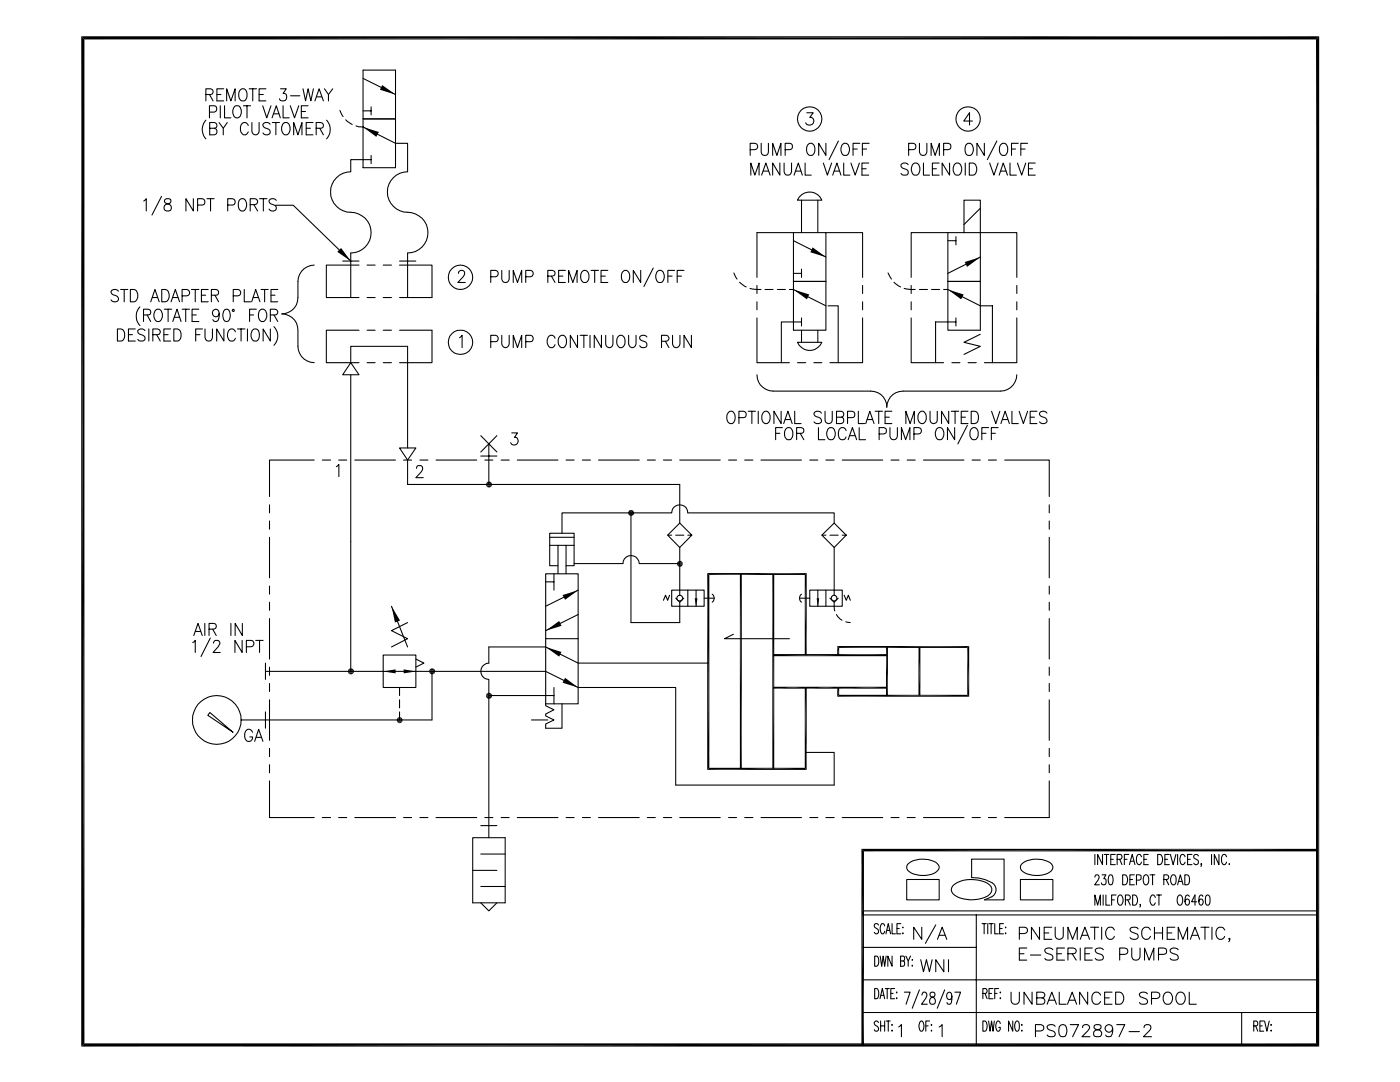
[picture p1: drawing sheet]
<svg xmlns="http://www.w3.org/2000/svg" width="279mm" height="216mm" viewBox="0 0 279 216" stroke-linecap="round" stroke-linejoin="round" font-family="sans-serif">
<g fill="none" stroke="#000" stroke-width=".21">
<path d="M41.1 18.9h.9a.57 .57 0 0 0 .5-.6 .57 .57 0 0 0-.5-.6h-.9v2.4M41.8 18.9l.7 1.2M43.3 18.9h.8M44.6 17.7h-1.3v2.4h1.3M47.9 18.1l.4-.4a1.09 1.09 0 0 1 1 1.5 .83 .83 0 0 1-.8 1 .83 .83 0 0 1-.9-1v-.6zM49.7 17.7h1.5M50.4 17.7v2.4M51.7 18.9h.9M53.1 17.7h-1.4v2.4h1.4M56 17.7h1.1l-.6 .9a.75 .75 0 0 1 .7 .9 .75 .75 0 0 1-.9 .6l-.3-.1-.2-.3M58 19.1h1.8M60.5 17.7l.5 2.4 .5-2.4 .5 2.4 .5-2.4"/>
<path d="M63.2 19.3h1M64.7 17.7l.9 1.2v1.2M66.4 17.7l-.8 1.2M72.5 14h6.4v9.7h-6.4v9.8h6.4v-9.8h-6.4zM72.5 15.6l6.4 3.3M32.2 39.2l-1.9 3.7M33 39.8a.48 .48 0 0 0 .2 .8 .88 .88 0 0 1 .9 .4 .88 .88 0 0 1-.1 1 .83 .83 0 0 1-1.3-.4 .73 .73 0 0 1 .7-.9l.4-.1a.53 .53 0 0 0 .2-.8l-.3-.2zM38.6 39.6v2.5l-1.5-2.5v2.5M41.1 24a2.74 2.74 0 0 0 0 3.7M41.3 39.6h1.4M41.8 22.4h.9a.65 .65 0 0 0 .6-.7 .65 .65 0 0 0-.6-.6h-.9v2.4M41.8 25.6h1a.57 .57 0 0 0 .5-.6 .57 .57 0 0 0-.5-.6h-1v2.5l1.3-.1a.68 .68 0 0 0 .2-.7 .68 .68 0 0 0-.5-.5"/>
<path d="M42 39.6v2.5M43.7 24.4l.9 1.2v1.3M44 21.1v2.4M44.8 21.1v2.4h1.3M45.2 20.1v-2.4l.9 2.4 .8-2.4v2.4M45.4 24.4l-.8 1.2M46.9 21.2a1.09 1.09 0 0 1 1.2 .4 1.09 1.09 0 0 1-.1 1.3 .73 .73 0 0 1-.7 .6 .73 .73 0 0 1-.7-.6 1.52 1.52 0 0 1 .3-1.7zM47.7 40l.5-.4a1.15 1.15 0 0 1 1 .7 1.15 1.15 0 0 1-.1 1.2 .78 .78 0 0 1-.9 .6 .78 .78 0 0 1-.6-.9zM48.6 21.1h1.4M49.3 21.1v2.4M49.6 25a.8 .8 0 0 0-1-.5 .8 .8 0 0 0-.6 .9 1.13 1.13 0 0 0 1 1.5l.6-.6M50.3 24.4v1.8a.72 .72 0 0 0 .7 .7 .72 .72 0 0 0 .7-.7v-1.8"/>
<path d="M51.8 39.6h1.5M52.4 21.1l.8 2.4 .9-2.4M52.6 39.6v2.5M53.9 24.8a.78 .78 0 0 0-.8-.4 .78 .78 0 0 0-.6 .6l.4 .5 .6 .2a.61 .61 0 0 1 .4 .6 .61 .61 0 0 1-.5 .6h-.4l-.5-.4M54.3 23.5l.8-2.4 .8 2.4M54.3 24.4h1.5M54.6 22.7h1M55.1 24.4v2.5M55.1 40a.78 .78 0 0 0-.8-.4 .78 .78 0 0 0-.6 .6l.2 .4 .8 .3a.61 .61 0 0 1 .4 .6 .61 .61 0 0 1-.5 .6h-.4l-.5-.4M56.5 21.1v2.4h1.2M56.6 24.6l.2-.2a1.15 1.15 0 0 1 1.1 .7 1.15 1.15 0 0 1-.1 1.2 .73 .73 0 0 1-.8 .6 .73 .73 0 0 1-.7-.6 1.52 1.52 0 0 1 .3-1.7zM57.9 21.1l.9 2.4 .8-2.4"/>
<path d="M58.6 26.9v-2.5l.9 2.5 .8-2.5v2.5M60.1 22.2h.9M61.1 25.6h.9M61.5 21.1h-1.4v2.4h1.4M62.5 24.4h-1.4v2.5h1.4M62.8 20.1l.9-2.4 .8 2.4M63.1 25.6h.9a.57 .57 0 0 0 .6-.6 .57 .57 0 0 0-.6-.6h-.9v2.5M63.8 25.6l.7 1.3M65.2 24a2.74 2.74 0 0 1 0 3.7M67.8 22l.7 1.3M69 23.9l1.3 .9M71.1 25.1l1.4 .2 6.4 3.3h2.4v5.7a4 4 0 0 0-4 4 4 4 0 0 0 4 4.1 4.1 4.1 0 0 1 4.1 4 4.1 4.1 0 0 1-4.1 4.1v8.9"/>
<path d="M72.5 22.1h1.6M74.1 31.9h-4.1v2.4a4 4 0 0 0-4 4 4 4 0 0 0 4 4.1 4.1 4.1 0 0 1 4.1 4 4.1 4.1 0 0 1-4.1 4.1v8.9M74.1 21.3v1.6M74.1 31v1.7M149.7 29.9h.9a.64 .64 0 0 0 .6-.7 .64 .64 0 0 0-.6-.6h-.9v2.4M149.8 34.9v-2.4l.8 2.4 .9-2.4v2.4M151.9 28.6v1.7a.72 .72 0 0 0 .7 .7 .72 .72 0 0 0 .8-.7v-1.7M152 34.9l.8-2.4 .9 2.4M152.3 34.1h1.1M154.2 31v-2.4l.8 2.4 .9-2.4v2.4M155.6 32.5v2.4l-1.4-2.4v2.4M156.5 32.5v1.8a.74 .74 0 0 0 .7 .7 .74 .74 0 0 0 .8-.7v-1.8"/>
<path d="M156.7 29.9l1.3-.2 .1-.3v-.6l-.5-.2h-.9v2.4M158.5 34.9l.8-2.4 .8 2.4M158.8 34.1h1M160 39.9v6.5M160 38.8a2.63 2.63 0 0 1 4 1.1h-4.8zM160.7 32.5v2.4h1.2M161 22.5h1.3l-.7 .9a.79 .79 0 0 1 .8 1 .79 .79 0 0 1-1 .6l-.4-.2-.2-.3M161.4 28.7l.2-.1a1.08 1.08 0 0 1 1 1.5 .84 .84 0 0 1-.8 .9 .84 .84 0 0 1-.8-.9 1.39 1.39 0 0 1 .4-1.4zM163.2 39.9v6.5M164.3 32.5l.8 2.4 .9-2.4M164.8 28.6v2.4l-1.4-2.4v2.4M166.2 34.9l.8-2.4 .8 2.4"/>
<path d="M166.5 34.1h1M167.3 28.1l-1.8 3.8M168.3 28.7l.2-.1a1.15 1.15 0 0 1 1 .6 1.15 1.15 0 0 1-.1 1.3 .81 .81 0 0 1-1 .5 .81 .81 0 0 1-.6-.9 1.72 1.72 0 0 1 .5-1.4zM168.4 32.5v2.4h1.2M169.8 32.5l.9 2.4 .8-2.4M170.2 29.7h.9M171.6 28.6h-1.4v2.4M172 33.7h.9M172.1 29.7h.9M173.4 32.5h-1.4v2.4h1.4M173.5 28.6h-1.4v2.4M181.3 32.9a.78 .78 0 0 0-.9-.4 .78 .78 0 0 0-.6 .6l.2 .4 .9 .3a.59 .59 0 0 1 .4 .6 .59 .59 0 0 1-.6 .5h-.7l-.2-.3"/>
<path d="M181.3 29.9l1.3-.2a.65 .65 0 0 0 .2-.6 .65 .65 0 0 0-.5-.5h-1v2.4M182.1 32.9l.4-.4a1.15 1.15 0 0 1 1.1 .7 1.15 1.15 0 0 1-.1 1.2 .81 .81 0 0 1-1 .5 .81 .81 0 0 1-.6-.9v-.5zM183.5 28.6v1.7a.74 .74 0 0 0 .7 .7 .74 .74 0 0 0 .8-.7v-1.7M184.3 32.5v2.4h1.2M185.8 31v-2.4l.8 2.4 .9-2.4v2.4M186.1 33.7h.8M187.4 32.5h-1.3v2.4h1.3M188.3 29.9l1.2-.2a.65 .65 0 0 0 .3-.6 .65 .65 0 0 0-.5-.5h-1v2.4M189.5 32.5v2.4l-1.5-2.4v2.4M190.4 32.9l.5-.4a1.15 1.15 0 0 1 1 .7 1.15 1.15 0 0 1-.1 1.2 .81 .81 0 0 1-1 .5 .81 .81 0 0 1-.6-.9v-.5zM192.6 32.5v2.4M193 28.7l.2-.1a1.15 1.15 0 0 1 1 .6 1.15 1.15 0 0 1-.1 1.3 .79 .79 0 0 1-.9 .5 .79 .79 0 0 1-.6-.9 1.55 1.55 0 0 1 .4-1.4z"/>
<path d="M193.4 32.5h.8a1.35 1.35 0 0 1 .8 1.2 1.35 1.35 0 0 1-.8 1.2h-.8zM194.1 24.2h-1.8l1.2-1.7v2.5M196.4 28.6v2.4l-1.4-2.4v2.4M197.5 32.5l.9 2.4 .8-2.4M198.9 28.1l-1.9 3.8M199.4 34.9l.8-2.4 .9 2.4M199.7 34.1h1.1M199.9 28.7l.2-.1a1.08 1.08 0 0 1 1 1.5 .84 .84 0 0 1-.8 .9 .84 .84 0 0 1-.8-.9 1.39 1.39 0 0 1 .4-1.4zM201.6 32.5v2.4h1.2M201.9 29.7h.8M203.1 32.5l.8 2.4 .8-2.4M203.2 28.6h-1.3v2.4"/>
<path d="M203.7 29.7h.9M205.1 28.6h-1.4v2.4M205.3 33.7h.8M206.6 32.5h-1.3v2.4h1.3M23.6 58.1a.82 .82 0 0 0-.8-.4 .82 .82 0 0 0-.6 .7l.2 .3 1 .5a.6 .6 0 0 1 .2 .6 .6 .6 0 0 1-.5 .4l-.7-.1-.2-.3M24.1 57.8h1.4M24.8 57.8v2.4M26 57.8h.8a1.38 1.38 0 0 1 0 2.4h-.8zM28.7 40.1l.5-.5v2.5M30.4 59.4h1M32.3 57.8h.7a1.35 1.35 0 0 1 .8 1.2 1.35 1.35 0 0 1-.8 1.2h-.7zM34.5 59.4h1"/>
<path d="M36.3 59h1a.64 .64 0 0 0 .5-.6 .64 .64 0 0 0-.5-.6h-1v2.4M38.2 57.8h1.5M39 57.8v2.4M39.4 40.9l1.3-.1a.68 .68 0 0 0 .2-.7 .68 .68 0 0 0-.5-.5h-1v2.5M40.2 58.9h.8M41.6 57.8h-1.4v2.4h1.4M42.2 58.9l1.3-.1 .1-.4-.1-.5-1.3-.1v2.4M42.9 58.9l.7 1.3M45.4 40.9h1a.64 .64 0 0 0 .5-.6 .64 .64 0 0 0-.5-.7h-1v2.5M46.5 59h1a.65 .65 0 0 0 .6-.6 .65 .65 0 0 0-.6-.6h-1v2.4M48.7 57.8v2.4h1.3M49.9 40.8h1a.65 .65 0 0 0 .5-.7l-.2-.3-.3-.2h-1v2.5"/>
<path d="M50.5 59.4h1.1M50.7 40.8l.7 1.3M52.1 57.8h1.4M52.8 57.8v2.4M54.1 58.9h.8M55 41h3.5l11.5 11.1M55.4 57.8h-1.3v2.4h1.3M62.7 52.9a3.3 3.3 0 0 0-3.2 3.3v3.2a3.2 3.2 0 0 1-3.3 3.2 3.2 3.2 0 0 1 3.3 3.3v3.2a3.3 3.3 0 0 0 3.2 3.3M68.4 52.1h3.2M71.6 52.9h-6.5v6.5h6.5M73.3 59.4h1.6M73.3 52.9h1.6"/>
<path d="M76.5 59.4h1.6M76.5 52.9h1.6M79.7 52.9h6.5v6.5h-6.5M79.7 52.1h3.3M91.5 54.5a.51 .51 0 0 1 .4-.5h.5a.74 .74 0 0 1 0 1.2l-1 1.2h1.5M97.9 55.2h1a.65 .65 0 0 0 .5-.6 .65 .65 0 0 0-.5-.6h-1v2.4M100.1 54v1.7a.74 .74 0 0 0 .8 .7 .74 .74 0 0 0 .7-.7v-1.7M102.4 56.4v-2.4l.9 2.4 .8-2.4v2.4M104.9 55.2h1a.65 .65 0 0 0 .5-.6 .65 .65 0 0 0-.5-.6h-1v2.4M109.3 55.1l1.3-.1a.57 .57 0 0 0 .2-.6 .57 .57 0 0 0-.5-.4h-1v2.4M110 55.1l.8 1.3M111.5 55.1h.8"/>
<path d="M112.8 54h-1.3v2.4h1.3M113.5 56.4v-2.4l.8 2.4 .9-2.4v2.4M116.3 54.1a.83 .83 0 0 1 1.2 .8 1.02 1.02 0 0 1-.1 1.1 1.02 1.02 0 0 1-1.1 .3 1.59 1.59 0 0 1 0-2.2zM118 54h1.4M118.7 54v2.4M120 55.1h.8M121.3 54h-1.3v2.4h1.3M124.4 54.1a.83 .83 0 0 1 1.3 .8 1.02 1.02 0 0 1-.2 1.1 1.02 1.02 0 0 1-1.1 .3 1.59 1.59 0 0 1 0-2.2zM127.9 54v2.4l-1.5-2.4v2.4M130.4 53.5l-1.9 3.7M131.3 54.1l.2-.1a1.15 1.15 0 0 1 1.1 .6 1.15 1.15 0 0 1-.2 1.2 .81 .81 0 0 1-.9 .6 .81 .81 0 0 1-.6-1 1.72 1.72 0 0 1 .4-1.3zM133.3 55.1h.8"/>
<path d="M134.6 54h-1.3v2.4M135.1 55.1h.9M136.5 54h-1.4v2.4M146.5 54.5l.6 1.2M147.6 56.3l1.3 1M149.7 57.6l2.2 .2M151.1 57v1.6M152.7 57.8h1.6M155.1 57.8h1.6M157.5 57.8h.8l6.5 3.2M158.3 46.4h6.5v9.8M158.3 46.4v9.8h6.5"/>
<path d="M158.3 56.2h6.5v9.7h-6.5zM158.3 48l6.5 3.3M158.3 54.5h1.7M158.3 46.4h-7.2v9M160 53.7v1.7M164.8 46.4h7.3v9M172.1 57v1.6M177.2 54.5l.7 1.2M178.4 56.3l1.3 1M180.4 57.6l2.2 .2M181.8 57v1.6M183.5 57.8h1.6"/>
<path d="M185.9 57.8h1.6M188.3 57.8h.9l6.4 3.2h2.5v11.4M189.2 56.2h6.4v9.7h-6.4zM189.2 46.4h-7.4v9M189.2 46.4h6.4M189.2 46.4v9.8M189.2 48h1.6M190.8 47.2v1.7M192.4 46.4v-6.5h3.2v6.5M195.6 46.4v9.8h-6.4M195.6 46.4h7.3v9M195.6 41.6l-3.2 3.2"/>
<path d="M195.6 51.3l-6.4 3.2M202.9 57v1.6M23.4 65.6h.8a1.47 1.47 0 0 1 .3 2.4l-1.1 .1zM25.6 66.8h.8M27 65.6h-1.4v2.5h1.4M27.9 61.2a2.74 2.74 0 0 0 0 3.8M28.6 62.8h1.3l.2-.4-.2-.6-1.3-.1v2.5M28.9 66a.78 .78 0 0 0-.8-.4 .78 .78 0 0 0-.6 .6l.2 .4 .9 .3a.59 .59 0 0 1 .3 .6 .59 .59 0 0 1-.5 .6l-.7-.1-.2-.3M29.4 62.8l.7 1.4M29.7 65.6v2.5M30.1 60.2l.8-2.4 .9 2.4M30.5 66.8h.9a.59 .59 0 0 0 .6-.7l-.2-.3-.4-.2h-.9v2.5"/>
<path d="M30.9 62l.4-.3a1.15 1.15 0 0 1 1.1 .6 1.15 1.15 0 0 1-.1 1.3 .73 .73 0 0 1-.7 .6 .73 .73 0 0 1-.8-.6 1.66 1.66 0 0 1 .1-1.6zM31.3 66.8l.7 1.3M32.7 66.8h.8M32.8 61.7h1.5M33.5 61.7v2.5M34.1 65.6h-1.4v2.5h1.4M34.1 60.2l.9-2.4 .8 2.4M34.5 64.2l.8-2.5 .8 2.5M34.7 65.6a1.3 1.3 0 0 1 1.4 .8 1.3 1.3 0 0 1-.4 1.6l-1 .1zM34.8 63.3h1M36.3 61.7h1.5M37.1 61.7v2.5"/>
<path d="M38.3 62.8h.9M39.1 66.8h.8M39.7 61.7h-1.4v2.5h1.4M40.4 65.6h-1.3v2.5M40.9 65.6v1.8a.74 .74 0 0 0 .8 .7 .74 .74 0 0 0 .7-.7v-1.8M43.8 62.5a.72 .72 0 0 1-1.2 .6 .72 .72 0 0 1 .1-1.3 .62 .62 0 0 1 .9 .2 2.41 2.41 0 0 1-.1 2l-.6 .2-.3-.2-.1-.2M44.7 65.6v2.5l-1.5-2.5v2.5M44.8 61.8l.5-.1a1.39 1.39 0 0 1 .5 2l-.2 .3-.5 .2a1.39 1.39 0 0 1-.5-2zM46.4 61.8h.3v.3h-.3zM47 66.2a.73 .73 0 0 0-.8-.6 .73 .73 0 0 0-.7 .6 1.09 1.09 0 0 0 0 1.3 1.09 1.09 0 0 0 1.2 .5l.3-.5M47.4 65.6h1.5M48.1 65.6v2.5"/>
<path d="M49.4 65.6v2.5M49.8 62.8h.8M50.2 60.2l.8-2.4 .9 2.4M50.3 66l.4-.4a.86 .86 0 0 1 1.1 1 1.04 1.04 0 0 1-1.1 1.5l-.2-.1a1.63 1.63 0 0 1-.2-2zM51.2 61.7h-1.4v2.5M52 61.8l.2-.1a1.15 1.15 0 0 1 1 .6 1.15 1.15 0 0 1-.1 1.3 .78 .78 0 0 1-.9 .6 .78 .78 0 0 1-.6-1 1.58 1.58 0 0 1 .4-1.4zM54 62.8h.9a.59 .59 0 0 0 .5-.6l-.2-.4-.3-.1h-.9v2.5M54 65.6v2.5l-1.5-2.5v2.5M54.7 65.2a2.63 2.63 0 0 1 0 3.7M54.7 62.8l.7 1.4M70 72.4l1.6 2.4h-3.2zM70 72.4v-3.3h11.3v20.3"/>
<path d="M70 74.8v59.2M71.6 65.9h-6.5v6.5h6.5M73.3 72.4h1.6M73.3 65.9h1.6M76.5 72.4h1.6M76.5 65.9h1.6M79.7 65.9h6.5v6.5h-6.5M91.7 67.4l.5-.5v2.5M97.9 68.2h1a.65 .65 0 0 0 .5-.7 .65 .65 0 0 0-.5-.6h-1v2.5M100.1 66.9v1.7a.74 .74 0 0 0 .8 .8 .74 .74 0 0 0 .7-.8v-1.7M102.4 69.4v-2.5l.9 2.5 .8-2.5v2.5M104.9 68.2h1a.65 .65 0 0 0 .5-.7 .65 .65 0 0 0-.5-.6h-1v2.5"/>
<path d="M110.8 67.5a.73 .73 0 0 0-.8-.6 .73 .73 0 0 0-.7 .6 1.48 1.48 0 0 0 .5 1.9 .76 .76 0 0 0 1-.6M111.8 67l.2-.1a1.09 1.09 0 0 1 1.1 1.5l-.1 .4a.8 .8 0 0 1-1 .6 .8 .8 0 0 1-.6-1 1.42 1.42 0 0 1 .4-1.4zM115.3 66.9v2.5l-1.5-2.5v2.5M115.8 66.9h1.4M116.5 66.9v2.5M117.8 66.9v2.5M120 66.9v2.5l-1.4-2.5v2.5M120.9 66.9v1.7a.72 .72 0 0 0 .7 .8 .72 .72 0 0 0 .7-.8v-1.7M123.3 67.2l.4-.3a1.25 1.25 0 0 1 1 .8 1.25 1.25 0 0 1-.2 1.3l-.4 .4a1.21 1.21 0 0 1-.9-1.9zM125.5 66.9v1.7a.74 .74 0 0 0 .7 .8 .74 .74 0 0 0 .7-.8v-1.7M129.1 67.2a.78 .78 0 0 0-.8-.3 .78 .78 0 0 0-.6 .6l.2 .3 .8 .4a.62 .62 0 0 1 .4 .6 .62 .62 0 0 1-.5 .6h-.4l-.5-.4M132 68.1h1a.6 .6 0 0 0 .5-.6 .6 .6 0 0 0-.5-.6h-1v2.5"/>
<path d="M132.8 68.1l.7 1.3M134.2 66.9v1.7a.74 .74 0 0 0 .8 .8 .74 .74 0 0 0 .7-.8v-1.7M138 66.9v2.5l-1.5-2.5v2.5M151.1 74.8a3.2 3.2 0 0 0 3.2 3.2h19.5a3.1 3.1 0 0 1 3.2 3.3 3.2 3.2 0 0 1 3.2-3.3h19.5a3.3 3.3 0 0 0 3.2-3.2M151.1 63.4v9h6.4M151.1 60.2v1.6M159.2 68.3h4.8a2.63 2.63 0 0 1-2.4 1.6 2.63 2.63 0 0 1-2.4-1.6zM159.2 72.4h1.6M160 64.2h-4.1v8.2M160 63.4v1.6M160 65.9v2.4M162.4 72.4h1.6"/>
<path d="M163.2 65.9v2.4M165.2 61h2.1v11.4M172.1 63.4v9h-6.5M172.1 60.2v1.6M181.8 63.4v9h6.5M181.8 60.2v1.6M190 72.4h1.6M190.8 64.2h-4.1v8.2M190.8 63.4v1.6M193.2 72.4h1.6M195.6 66.7l-3.2 1.6 3.2 .8-3.2 1.6M202.9 63.4v9h-6.5"/>
<path d="M202.9 60.2v1.6M62.7 91.8h-8.9v7.3M64.3 91.8h1.7M67.1 93.1l.5-.4v2.4M67.6 91.8h1.6M70.8 91.8h8.1M79.7 89.4h3.3l-1.7 2.4zM80.5 91.8h1.6M81.3 91.8v4.9h54.4v7.7M83.1 93.5l.2-.5a.77 .77 0 0 1 1 .1 .9 .9 0 0 1-.2 1.1l-1.1 1.1h1.5M83.8 91.8h1.6M87 91.8h8.1"/>
<path d="M95.9 86.9l3.3 3.3M95.9 91h3.3M96.8 91.8h1.6M97.6 88.6v8.1M99.2 86.9l-3.3 3.3M100 91.8h1.6M102.1 86.4h1.2l-.6 .9a.77 .77 0 0 1 .6 1.2 .77 .77 0 0 1-1.4-.2M103.2 91.8h8.2M113 91.8h1.6M116.2 91.8h1.6M119.4 91.8h8.2M129.2 91.8h1.6"/>
<path d="M132.4 91.8h1.6M135.7 91.8h8M145.4 91.8h1.6M145.5 82.2l.2-.1a1.21 1.21 0 0 1 .9 1.8 .8 .8 0 0 1-.9 .6 .8 .8 0 0 1-.6-.9 1.42 1.42 0 0 1 .4-1.4zM147.5 83.3l1.2-.1a.68 .68 0 0 0 .2-.6 .68 .68 0 0 0-.5-.5h-.9v2.4M148.6 91.8h1.7M149.3 82.1h1.5M150.1 82.1v2.4M151.3 82.1v2.4M151.9 91.8h8.1M152.5 82.2l.2-.1a1.21 1.21 0 0 1 .9 1.8 .8 .8 0 0 1-.9 .6 .8 .8 0 0 1-.7-.9 1.42 1.42 0 0 1 .5-1.4zM154.8 86.5h.8"/>
<path d="M155.9 82.1v2.4l-1.4-2.4v2.4M156.1 85.3h-1.3v2.4M156.4 84.5l.8-2.4 .9 2.4M156.7 83.7h1.1M157 85.5l.2-.2a1.09 1.09 0 0 1 1 1.5 .83 .83 0 0 1-.8 1 .83 .83 0 0 1-.8-1 1.42 1.42 0 0 1 .4-1.3zM158.6 82.1v2.4h1.3M159 86.5h.9a.57 .57 0 0 0 .5-.6 .57 .57 0 0 0-.5-.6h-.9v2.4M159.7 86.5l.7 1.2M161.6 91.8h1.6M163.3 85.3v2.4h1.3M163.9 82.4a.79 .79 0 0 0-.8-.4 .79 .79 0 0 0-.6 .7l.2 .3 .8 .3a.66 .66 0 0 1 .2 1.1 .94 .94 0 0 1-1.2-.2M164.7 82.1v1.7a.72 .72 0 0 0 .7 .7 .72 .72 0 0 0 .7-.7v-1.7"/>
<path d="M164.8 91.8h1.7M165.2 85.7l.4-.4a1.15 1.15 0 0 1 1.1 .7 1.15 1.15 0 0 1-.1 1.2 .8 .8 0 0 1-1 .5 .8 .8 0 0 1-.6-.9v-.5zM166.9 83.2h1a.6 .6 0 0 0 .5-.5 .6 .6 0 0 0-.5-.6h-1v2.4h1a.65 .65 0 0 0 .5-.6 .65 .65 0 0 0-.5-.7M168.1 91.8h8.1M168.8 85.9a.78 .78 0 0 0-.9-.6 .78 .78 0 0 0-.6 1 1.04 1.04 0 0 0 1 1.4l.5-.5M169.1 83.3l1.3-.1a.68 .68 0 0 0 .2-.6 .68 .68 0 0 0-.5-.5h-1v2.4M169.3 87.7l.8-2.4 .9 2.4M169.6 86.9h1M171.3 82.1v2.4h1.3M171.5 85.3v2.4h1.2M172.8 84.5l.8-2.4 .8 2.4M173.1 83.7h1"/>
<path d="M174.6 82.1h1.5M175.4 82.1v2.4M175.5 86.6l1.2-.1a.65 .65 0 0 0 .2-.7 .65 .65 0 0 0-.5-.5h-.9v2.4M176.6 83.2h.9M177.6 85.3v1.8a.74 .74 0 0 0 .8 .6 .74 .74 0 0 0 .7-.6v-1.8M177.8 91.8h1.6M178 82.1h-1.4v2.4h1.4M179.9 87.7v-2.4l.8 2.4 .9-2.4v2.4M180.8 84.5v-2.4l.8 2.4 .9-2.4v2.4M181 91.8h1.6M182.4 86.6h1a.65 .65 0 0 0 .5-.6 .65 .65 0 0 0-.5-.7h-1v2.4M183.6 82.2l.2-.1a1.21 1.21 0 0 1 1 1.8 .8 .8 0 0 1-1 .6 .8 .8 0 0 1-.6-.9 1.42 1.42 0 0 1 .4-1.4z"/>
<path d="M184.3 91.8h8.1M185.6 82.1v1.7a.72 .72 0 0 0 .7 .7 .72 .72 0 0 0 .8-.7v-1.7M186.9 85.7l.4-.4a1.15 1.15 0 0 1 1.1 .7 1.15 1.15 0 0 1-.2 1.2 .8 .8 0 0 1-.9 .5 .8 .8 0 0 1-.6-.9v-.5zM189.3 82.1v2.4l-1.4-2.4v2.4M189.8 82.1h1.5M190.5 85.3v2.4l-1.4-2.4v2.4M190.6 82.1v2.4M191.8 83.2h.9M193.1 84.9l-1.9 3.7M193.2 82.1h-1.4v2.4h1.4M193.8 85.7a.79 .79 0 0 1 .9-.3 .79 .79 0 0 1 .5 .9 1.08 1.08 0 0 1-1 1.4h-.2a1.63 1.63 0 0 1-.2-2zM193.8 82.1h.7a1.38 1.38 0 0 1 0 2.4h-.7z"/>
<path d="M194 91.8h1.6M195.9 86.5h.9M197.3 91.8h1.6M197.3 85.3h-1.4v2.4M197.8 86.5h.8M197.9 82.1l.8 2.4 .8-2.4M199.2 85.3h-1.4v2.4M199.8 84.5l.8-2.4 .8 2.4M200.1 83.7h1M200.5 91.8h8.9v7.3M202 82.1v2.4h1.2M203.4 82.1l.8 2.4 .9-2.4"/>
<path d="M205.6 83.2h.8M206.9 82.1h-1.3v2.4h1.3M208.9 82.4a.8 .8 0 0 0-.8-.4 .8 .8 0 0 0-.6 .7l.2 .3 .8 .3a.66 .66 0 0 1 .2 1.1 .97 .97 0 0 1-1.2-.2M53.8 100.7v1.6M53.8 104v1.6M53.8 107.2v8.1M53.8 116.9v1.7M108.9 114.5h6.5v12.9h-6.5zM108.9 116.1h1.7M109.7 108.8h4.9M109.7 107.2h4.9M110.6 114.5v3.3"/>
<path d="M111.4 112.9h-1.7v-6.5h4.9v6.5h-1.6M111.4 108.8v5.7M113 108.8v5.7M114.6 112.5h9.7a1.63 1.63 0 0 1 1.6-1.6 1.63 1.63 0 0 1 1.7 1.6h8.1M115.4 117.8l-6.5 3.2M125.9 102.3h-13.7v4.1M133.2 106.8h.8M133.6 118.8l-.4 1-.4-1-.4 1M134 117.8h6.5v3.2h-6.5zM134.9 106.8h1.6M135.7 109.2v9.6M136.5 119.4l-.8 .8"/>
<path d="M137.3 106.8h.8l-2.4-2.4-2.5 2.4 2.5 2.4 2.4-2.4M137.3 117.8v3.2M138.9 117.8v3.2M140.5 119.4h2.1M142.1 118.6a1.02 1.02 0 0 1 0 1.6M159.6 119.4h2M160 118.6a1.02 1.02 0 0 0 0 1.6M161.6 117.8h6.5v3.2h-6.5zM163.2 117.8v3.2M164 106.8h.8M164.8 117.8v3.2M165.6 119.4l.9 .8"/>
<path d="M165.6 106.8h1.7M166.5 104.4v-2.1h-29.2a1.61 1.61 0 0 0-1.6-1.6 1.61 1.61 0 0 0-1.7 1.6h-8.1v21.9h9.8v-4l-.8-.8M166.5 109.2v9.6M167.3 119.4l-.8 .8 .1 1.7M168.1 106.8h.8l-2.4-2.4-2.5 2.4 2.5 2.4 2.4-2.4M168.5 118.8l.4 1 .4-1 .4 1M209.4 100.7v1.6M209.4 104v1.6M209.4 107.2v8.1M209.4 116.9v1.7M38.5 128.2l.5-.4v2.4M38.7 126.8l.8-2.4 .9 2.4"/>
<path d="M39 126h1M40.9 124.4v2.4M41.7 125.5h1a.57 .57 0 0 0 .5-.5 .57 .57 0 0 0-.5-.6h-1v2.4M42 127.3l-1.9 3.7M42.4 125.5l.8 1.3M42.6 128.3l.2-.4h.9a.55 .55 0 0 1 .1 .8l-1.3 1.5h1.5M46.1 124.4v2.4M48.3 127.8v2.4l-1.4-2.4v2.4M48.4 124.4v2.4l-1.5-2.4v2.4M49.2 129.1h.9a.64 .64 0 0 0 .6-.7 .64 .64 0 0 0-.6-.6h-.9v2.4M51 127.8h1.5M51.8 127.8v2.4"/>
<path d="M53 134h55.9l6.5 3.2h19.5v19.5h31.6v-6.6h-5.7M53 132.3v3.3M53.8 120.2v1.6M53.8 123.4v8.1M53.8 133.1v1.7M53.8 136.4v1.6M53.8 139.6v8.1M76.5 130.7h6.5v6.5h-6.5zM78.1 121l3.2 8.1M79.7 137.2v1.6M79.7 139.6v1.6M81.3 124.2l-3.2 1.6 3.2 1.6-3.2 1.7"/>
<path d="M83 131.5l1.6 .8-1.6 .8M86.2 134v9.7h-38.1a4.9 4.9 0 0 1-6.8 4.4 4.9 4.9 0 0 1-1.4-7.9 4.9 4.9 0 0 1 7.9 1.8l.3 .8v.9M97.6 138.8h13M108.9 127.4v13M110.6 137.2v3.2M115.4 127.4v13h-6.5M115.4 122.6l-6.5 3.2M141.3 132.3h-25.9l-6.5-3.2h-11.3v3.2a1.63 1.63 0 0 0-1.7 1.6 1.63 1.63 0 0 0 1.7 1.7v31.6M146.4 126.6l-1.8 .8h12.9M166.9 122.6l.3 .4 .8 .8M168.8 124.1l.9 .1M209.4 120.2v1.6"/>
<path d="M209.4 123.4v8.1M209.4 133.1v1.7M209.4 136.4v1.6M209.4 139.6v8.1M41.9 142.2l4.6 3.9-5-3.4zM50.4 146.1a.8 .8 0 0 0-.9-.6 .8 .8 0 0 0-.7 1 1.08 1.08 0 0 0 1 1.4 .84 .84 0 0 0 .6-.9h-.6M50.8 147.9l.8-2.4 .9 2.4M51.1 147.1h1.1M53 142.1v3.2M53.8 155.8v7.3h8.9M53.8 149.3v1.7M53.8 152.6v1.6"/>
<path d="M79.7 142.1v1.6M106.1 143.7h3.2M108.9 140.4v.4l1.7 .8-1.7 .9v.4l1.7 .8-1.7 .8v.8h3.3v-4.9M209.4 149.3v1.7M209.4 152.6v1.6M209.4 155.8v7.3h-8.9M64.3 163.1h1.7M67.6 163.1h1.6M70.8 163.1h8.1M80.5 163.1h1.6M83.8 163.1h1.6M87 163.1h8.1"/>
<path d="M94.3 167.2h6.5v13h-6.5zM94.3 173.7h4.9M95.9 164.7h3.3M95.9 176.9h4.9M95.9 170.4h4.9M96.8 163.1h1.6M100 163.1h1.6M103.2 163.1h8.2M113 163.1h1.6M116.2 163.1h1.6M119.4 163.1h8.2M129.2 163.1h1.6"/>
<path d="M132.4 163.1h1.6M135.7 163.1h8M145.4 163.1h1.6M148.6 163.1h1.7M151.9 163.1h8.1M161.6 163.1h1.6M164.8 163.1h1.7M168.1 163.1h8.1M177.8 163.1h1.6M181 175.5h6.4v4.1h-6.4zM181 163.1h1.6M181.2 172.4a4.9 4.9 0 0 1 5.9-.1 1 1 0 0 1-.3 1.8 5.2 5.2 0 0 1-5.6-.4 1 1 0 0 1 0-1.3z"/>
<path d="M184.3 163.1h8.1M190.1 176.8a6.3 6.3 0 0 1 7.4-.2 1.31 1.31 0 0 1-.4 2.2 6.5 6.5 0 0 1-7-.5 1.13 1.13 0 0 1 0-1.5zM193.9 171.4h6.5v8.2h-3.9l1.5-.7a1.6 1.6 0 0 0 0-2.8l-1.3-.6-1.4-.3-1.4-.1zM194 163.1h1.6M197.3 163.1h1.6M203.6 175.5h6.5v4.1h-6.5zM203.9 172.4a5.1 5.1 0 0 1 5.9-.1 1.03 1.03 0 0 1-.4 1.8 5.2 5.2 0 0 1-5.5-.4 1 1 0 0 1 0-1.3zM218.5 175v-.1a.45 .45 0 0 1 .7-.3 .45 .45 0 0 1 .1 .7l-.8 1.3h.9M218.5 170.5v2M219.9 174.6h.8l-.4 .7a.62 .62 0 0 1 .5 .7 .62 .62 0 0 1-.6 .6l-.3-.2-.1-.2M220 170.5v2l-.9-2v2M220.2 178.6v2"/>
<path d="M220.4 170.5h.9M220.7 178.6v2h.8M220.8 170.5v2M221.4 174.6h.3a1.24 1.24 0 0 1 .4 1.6l-.2 .3-.3 .1a1.24 1.24 0 0 1-.3-1.7zM221.7 171.5h.5M221.8 179.6h.6M222.6 170.5h-.9v2h.9M222.7 178.6h-.9v2M222.9 171.5h.7a.51 .51 0 0 0 .3-.5 .51 .51 0 0 0-.3-.5h-.7v2M223.3 178.7l.2-.1a1.01 1.01 0 0 1 .5 1.6 .49 .49 0 0 1-.4 .4 .49 .49 0 0 1-.5-.4v-1.1zM223.5 171.5l.4 1M224 174.6h.5a1.2 1.2 0 0 1 0 2h-.5z"/>
<path d="M224.4 171.5h.5M224.6 179.6l.8-.1 .2-.3-.1-.4-.3-.2h-.6v2M225.1 179.6l.5 1M225.3 170.5h-.9v2M225.4 172.5l.6-2 .5 2M225.5 175.5h.5M225.6 171.9h.7M226 178.6h.5a1.24 1.24 0 0 1 0 2h-.5zM226.4 174.6h-.9v2h.9M226.8 175.6h.6l.3-.2-.1-.8h-.8v2M227.8 171a.49 .49 0 0 0-.7-.4 1.59 1.59 0 0 0 .1 1.9 .58 .58 0 0 0 .6-.5M228.3 174.8a.47 .47 0 0 1 .5-.2 .47 .47 0 0 1 .4 .4v1.1a.47 .47 0 0 1-.5 .5 .47 .47 0 0 1-.5-.5v-.8z"/>
<path d="M228.3 171.5h.5M229.2 170.5h-.9v2h.9M229.5 174.6h1M230 174.6v2M230.6 179.1a.49 .49 0 0 0-.8-.4 1.38 1.38 0 0 0 .1 1.9 .52 .52 0 0 0 .7-.4M230.8 178.6h1M231 170.5h.5a1.23 1.23 0 0 1 0 2h-.5zM231.3 178.6v2M232.3 175.5l.8-.1 .1-.3v-.4l-.3-.1h-.6v2M232.5 171.5h.5M232.7 175.5l.5 1.1M233.4 170.5h-.9v2h.9"/>
<path d="M233.6 170.5l.5 2 .6-2M233.9 174.6h.1a.6 .6 0 0 1 .7 .7v.5a.54 .54 0 0 1-.3 .7 .54 .54 0 0 1-.7-.4l-.1-.8zM235 176.6l.6-2 .5 2M235 170.5v2M235.2 175.9h.7M235.4 178.6a.89 .89 0 0 1 .6 1.3l-.1 .3a.47 .47 0 0 1-.7 .3l-.3-.6a1.46 1.46 0 0 1 .5-1.3zM236.5 174.6h.4a1.26 1.26 0 0 1 0 2h-.4zM236.5 171a.49 .49 0 0 0-.8-.4 1.51 1.51 0 0 0 .2 1.9h.3l.3-.5M237 171.5h.6M237.3 178.9l-.4-.3a1.64 1.64 0 0 0-.2 1.9 .59 .59 0 0 0 .7-.4 .59 .59 0 0 0-.4-.7l-.3 .1-.2 .4M237.9 170.5h-.9v2h.9M238.8 179.9h-1l.7-1.3v2"/>
<path d="M239.2 170.8a.48 .48 0 0 0-.8-.3 .48 .48 0 0 0 .1 .8l.6 .4a.52 .52 0 0 1 0 .6 .52 .52 0 0 1-.5 .2l-.4-.3M239.8 172.4l-.1 .1v-.1h.1l-.1 .5M240.1 178.9l-.1-.2-.3-.1a1.64 1.64 0 0 0-.2 1.9 .55 .55 0 0 0 .6-.5 .55 .55 0 0 0-.6-.5l-.3 .4M240.7 178.7l.4-.1a1.53 1.53 0 0 1 0 2h-.2a.97 .97 0 0 1-.3-1.1zM241.8 170.5v2M243.3 170.5v2l-1-2v2M244.8 171a.49 .49 0 0 0-.8-.4 1.59 1.59 0 0 0 .2 1.9 .58 .58 0 0 0 .6-.5M245.3 172.3v.2zM262.9 169.6v38.9h-119.9M95.9 180.2l1.7 1.6 1.6-1.6M172.1 195.5h90.8M172.1 189h22.7"/>
<path d="M174.6 190.8l.6 .1a1.55 1.55 0 0 1-.3 1.9h-.3zM174.6 197.3h.3a1.38 1.38 0 0 1 0 2h-.3zM175.3 184.6a.45 .45 0 0 0-.7-.2 .45 .45 0 0 0 .1 .7l.5 .4a.51 .51 0 0 1-.2 .8h-.2l-.3-.3M175.6 199.3l.5-2 .5 2M175.7 190.8l.3 2 .3-2 .3 2 .2-2M175.8 198.6h.6M176.6 184.8a.45 .45 0 0 0-.6-.5 1.62 1.62 0 0 0 0 2 .51 .51 0 0 0 .6-.5M176.7 197.3h.8M176.8 186.3l.5-2 .4 2M177 185.7h.6M177.1 197.3v2M177.8 198.2h.4"/>
<path d="M178 184.3v2h.7M178 190.8v2l-.8-2v2M178.5 197.3h-.7v2h.7M179 197.9v.2zM179 199.1v.2zM179 185.3h.5M179.7 191.7l.7-.1v-.7l-.7-.1v2h.5a.6 .6 0 0 0 0-1.1M179.8 184.3h-.8v2h.8M180.2 185v.1zM180.2 186.1v.2zM180.5 198h1.1l-.8 2.4M180.8 190.8l.5 .9v1.1"/>
<path d="M181.7 190.8l-.4 .9M182.1 191.5v.1zM182.1 192.6v.2zM183.5 197.5l-1.4 3.7M183.7 191.5l.6 2.4 .6-2.4 .6 2.4 .5-2.4M184 185v2.4l-1.6-2.4v2.4M184 198.6v-.2a.52 .52 0 0 1 .8-.3 .52 .52 0 0 1 .1 .8l-1 1.5h1.2M185.7 198.1a.56 .56 0 0 0 .5 .9 .7 .7 0 0 1 .5 .9 .7 .7 0 0 1-1 .4l-.1-.1a.87 .87 0 0 1 .7-1.3 .5 .5 0 0 0 .3-.6 .5 .5 0 0 0-.7-.3zM186.8 184.6l-2.1 3.6M187.1 187.4l.9-2.4 1 2.4M187.4 186.6h1.2M188.4 191.5v2.4l-1.6-2.4v2.4"/>
<path d="M188.5 197.5l-1.4 3.7M189.3 191.5v2.4M190 198.8l-.2 .6a.72 .72 0 0 1-.9-.6 .72 .72 0 0 1 .5-.8h.1a1.06 1.06 0 0 1 .5 1.4l-.2 .9a.48 .48 0 0 1-.8-.3M190.6 198h1.1l-.8 2.4M194.8 182.6v25.9M196 184.3h.8M196.2 198.2l.7-.1 .1-.3-.1-.5h-.7v2M196.4 184.3v2M196.6 198.2l.4 1.1M197.1 184.3v2M197.4 198.2h.5M197.4 184.3h.8"/>
<path d="M197.8 184.3v2M198.2 197.3h-.8v2h.8M198.5 184.3v2h.7M198.5 198.2h.5M199.3 197.3h-.8v2M199.5 185.3h.5M199.6 197.9v.2zM199.6 199.1v.2zM200.3 184.3h-.8v2h.8M200.7 185v.1zM200.7 186.1v.2zM201.8 198v1.7a.84 .84 0 0 0 .8 .7 .84 .84 0 0 0 .8-.7v-1.7"/>
<path d="M203.4 186.3h1a.65 .65 0 0 0 .6-.5 .65 .65 0 0 0-.2-.7l-1.4-.1v2.4M203.4 190.3h1M204.9 189.2h-1.5v2.4h1.5M205.6 190.6h2.1M206 198v2.4l-1.6-2.4v2.4M206.9 199.1l1.4-.1a.56 .56 0 0 0 0-.9l-1.4-.1v2.4l1.4-.1a.67 .67 0 0 0 .2-.7 .67 .67 0 0 0-.6-.5M207.5 185v2.4l-1.7-2.4v2.4M208.4 186.2h.9M209.3 199.6h1.2M209.9 185h-1.5v2.4h1.5M210.1 189.5a1.06 1.06 0 0 0-1.6 0l.2 .6 1 .3a.58 .58 0 0 1 .4 .6 .58 .58 0 0 1-.5 .6l-.9-.1-.2-.3M210.6 185v1.8a.82 .82 0 0 0 .8 .6 .82 .82 0 0 0 .8-.6v-1.8"/>
<path d="M210.9 190.3h1M211.4 198v2.4h1.4M212.5 189.2h-1.6v2.4h1.6M213.1 187.4v-2.4l1 2.4 .9-2.4v2.4M213.1 190.3l1.4-.1a.55 .55 0 0 0 0-.9l-1.4-.1v2.4M213.4 199.6h1.1M214 190.3l.8 1.3M215.6 187.4l.9-2.4 .9 2.4M215.6 189.2v2.4M215.9 186.6h1.2M216.5 190.3h.9M217.1 198v2.4l-1.6-2.4v2.4"/>
<path d="M217.7 185h1.6M218 189.2h-1.5v2.4h1.5M218.5 185v2.4M218.5 180.6v-2l.6 2 .5-2v2M219.6 198.6a.89 .89 0 0 0-1-.6 .89 .89 0 0 0-.7 .9 1.06 1.06 0 0 0 .2 1.2 1.06 1.06 0 0 0 1.2 .2l.3-.5M219.9 185v2.4M220.2 189.5a1.06 1.06 0 0 0-1.6 0l.2 .6 .9 .3a.58 .58 0 0 1 .5 .6 .58 .58 0 0 1-.6 .6l-.8-.1-.2-.3M220.5 199.1h.9M221.9 198h-1.4v2.4h1.4M222.4 185.6a.9 .9 0 0 0-1-.6 .9 .9 0 0 0-.7 .9 1.07 1.07 0 0 0 .2 1.2 1.07 1.07 0 0 0 1.2 .2l.3-.5M222.7 198h.8a1.29 1.29 0 0 1 .8 1.2 1.29 1.29 0 0 1-.8 1.2h-.8zM223.5 190.4l1.4-.1a.67 .67 0 0 0 0-1l-1.4-.1v2.4"/>
<path d="M225.9 189.2v1.7a.84 .84 0 0 0 .8 .7 .84 .84 0 0 0 .8-.7v-1.7M227.1 185.4a1.06 1.06 0 0 0-1.6 0 .61 .61 0 0 0 .5 .6l.9 .4a.61 .61 0 0 1 0 .9 1.13 1.13 0 0 1-1.4-.2M227.6 180.5h-.1h.1l-.1 .5M228.4 191.6v-2.4l.9 2.4 1-2.4v2.4M229 198.3a1.08 1.08 0 0 0-1.6 0 .61 .61 0 0 0 .5 .7l.6 .2a.61 .61 0 0 1 .5 .5 .61 .61 0 0 1-.2 .6 1.17 1.17 0 0 1-1.4-.3M229.6 185.6a.9 .9 0 0 0-1-.6 .9 .9 0 0 0-.7 .9 1.05 1.05 0 0 0 .2 1.2 1.05 1.05 0 0 0 1.2 .2l.3-.5M229.8 199.2h1.1a.64 .64 0 0 0 .6-.6 .64 .64 0 0 0-.6-.6h-1.1v2.4M230.4 186.2h1.6M230.4 185v2.4M231.2 190.4l1.4-.1a.65 .65 0 0 0 .2-.7 .65 .65 0 0 0-.5-.4h-1.1v2.4M232 185v2.4M232.3 198.3a.92 .92 0 0 1 1.1-.3 .92 .92 0 0 1 .6 .9 1.09 1.09 0 0 1-.3 1.1 1.09 1.09 0 0 1-1.1 .3 1.58 1.58 0 0 1-.3-2z"/>
<path d="M232.9 186.2h1M234.5 185h-1.6v2.4h1.6M235.1 198.1a1.11 1.11 0 0 1 1.3 .4 1.11 1.11 0 0 1 0 1.3 .9 .9 0 0 1-1 .6 .9 .9 0 0 1-.7-.9 1.53 1.53 0 0 1 .4-1.4zM235.1 187.4v-2.4l1 2.4 .9-2.4v2.4M235.1 189.5a1.08 1.08 0 0 0-1.6 0 .6 .6 0 0 0 .5 .7l.7 .2a.63 .63 0 0 1 .2 1.1 1.17 1.17 0 0 1-1.4-.3M237.3 198v2.4h1.4M237.6 187.4l.9-2.4 .9 2.4M237.9 186.6h1.2M239.7 185h1.6M240.5 185v2.4M241.9 185v2.4M244.4 185.6a.9 .9 0 0 0-1-.6 .9 .9 0 0 0-.7 .9 1.05 1.05 0 0 0 .2 1.2 1.05 1.05 0 0 0 1.2 .2l.3-.5"/>
<path d="M245.4 187.3l-.1 .1-.1-.1h.2l-.2 .6M262.9 181.8h-90.8v.8h90.8M172.1 202h90.8M175.3 204l-.3-.3a.46 .46 0 0 0-.5 .5l.2 .4a.69 .69 0 0 1 .5 1.1 .45 .45 0 0 1-.7-.2M175.7 203.7v2.1M175.7 204.7h.9M176.6 203.7v2.1M176.8 203.7h.9M177.3 203.7v2.1M178 204.4v.2zM178 205.6v.2zM179.3 204.9l.6-.5v2.5"/>
<path d="M183.7 203.9l.1-.2a.91 .91 0 0 1 .6 1.3l-.1 .3a.44 .44 0 0 1-.5 .5 1.51 1.51 0 0 1-.1-1.9zM184.8 204.7h.4M185.5 203.7h-.7v2.1M185.8 204.5l.1-.1v.2zM185.9 205.6v.2zM187.4 204.9l.6-.5v2.5M196.2 203.7h.4a1.38 1.38 0 0 1 0 2.1h-.4zM197.3 203.7l.3 2.1 .3-2.1 .3 2.1 .2-2.1M199.6 204.2a.41 .41 0 0 0-.2-.4 .41 .41 0 0 0-.4 .1 1.51 1.51 0 0 0 .1 1.9 .44 .44 0 0 0 .5-.5v-.3h-.3M202.1 203.7v2.1l-.8-2.1v2.1M202.8 203.9l.1-.2a.6 .6 0 0 1 .5 .8v.8a.44 .44 0 0 1-.5 .5 1.51 1.51 0 0 1-.1-1.9zM203.9 204.5v-.1v.2z"/>
<path d="M203.9 205.6v.2zM206.7 205.7h1a.64 .64 0 0 0 .6-.6 .64 .64 0 0 0-.6-.7h-1v2.5M209 200.4l.9-2.4 .9 2.4M210.6 204.8a1.06 1.06 0 0 0-1.6 0l.2 .6 .9 .3a.58 .58 0 0 1 .5 .6 .58 .58 0 0 1-.6 .6l-.8-.1-.2-.3M211.6 204.6a.77 .77 0 0 1 1.2 .3 2.01 2.01 0 0 1-.2 1.9 .86 .86 0 0 1-1.2-.4 2.14 2.14 0 0 1 .2-1.8zM213 200.4l1-2.4 .9 2.4M213.6 204.4h1.6l-1.1 2.5M216 205a.5 .5 0 0 1 .5-.6h.5a.58 .58 0 0 1 .3 1l-1.4 1.5h1.6M218.5 204.6l-.2 .4a1.44 1.44 0 0 0 1.2 .6 .67 .67 0 0 1 .4 .7 .67 .67 0 0 1-.6 .6l-.8-.1a.73 .73 0 0 1-.2-.8 .73 .73 0 0 1 .6-.5l.5-.1a.51 .51 0 0 0 .2-.8l-.3-.2zM222.1 205.3a.76 .76 0 0 1-1.1 .6 .76 .76 0 0 1-.3-1.2 .76 .76 0 0 1 1.2 .1 2.22 2.22 0 0 1-.2 2 .78 .78 0 0 1-1-.3M222.9 204.4h1.6l-1.2 2.5M225.3 205.8h2.1"/>
<path d="M228.3 205a.5 .5 0 0 1 .5-.6h.5a.58 .58 0 0 1 .3 1l-1.4 1.5h1.6M247.8 202v6.5M250.2 204.7h.5l.3-.2v-.6l-.3-.2h-.5v2.1M250.6 204.7l.4 1.1M251.4 204.7h.5M252.2 203.7h-.8v2.1h.8M252.4 203.7l.4 2.1 .5-2.1M253.6 204.5l.1-.1v.2zM253.7 205.6v.2z"/>
<circle cx="161.6" cy="23.7" r="2.44"/>
<circle cx="193.2" cy="23.7" r="2.44"/>
<circle cx="91.9" cy="55.3" r="2.44"/>
<circle cx="91.9" cy="68.3" r="2.45"/>
<circle cx="135.7" cy="119.4" r=".59"/>
<circle cx="166.5" cy="119.4" r=".58"/>
</g>
<g fill="#000">
<path d="M16.2 7.2h247.1l-246.5 .7zM16.8 7.9l246.5-.7-.7 .7zM76.3 17l2.7 1.9-3.2-1zM262.6 7.9l.7 200.9-.7-.6zM262.6 7.9l.7-.7v201.6zM72.5 25.4l3.1 .9-.5 1zM67.3 50.2l.8-.7 1.9 2.6zM158.4 57.8l3.1 1-.5 .9zM162.2 49.4l2.6 1.9-3.1-1zM189.2 57.8l3.1 1-.5 .9zM192.5 52.3l3.2-1-2.7 2zM97 96.7h.6l-.5 .3z"/>
<path d="M97.1 96.4l.5 .3h-.6zM97.1 97l.5-.3-.3 .5zM97.3 96.1l.3 .6-.5-.3zM97.6 96.7v.6l-.3-.1zM97.3 96.1h.3v.6zM97.6 96.7l.3 .5-.3 .1zM97.6 96.1h.3l-.3 .6zM97.6 96.7l.5 .3-.2 .2zM97.9 96.1l.2 .3-.5 .3zM97.6 96.7h.6l-.1 .3zM97.6 96.7l.5-.3 .1 .3zM112.3 118.7l3.1-.9-2.6 1.9z"/>
<path d="M125.3 102.4h.6l-.5 .3zM125.4 102.1l.5 .3h-.6zM125.4 102.7l.5-.3-.3 .5zM125.6 101.8l.3 .6-.5-.3zM125.9 102.4v.6l-.3-.1zM125.6 101.8h.3v.6zM125.9 102.4l.3 .5-.3 .1zM125.9 101.8h.3l-.3 .6zM125.9 102.4l.6 .3-.3 .2zM126.2 101.8l.3 .3-.6 .3zM125.9 102.4h.7l-.1 .3zM125.9 102.4l.6-.3 .1 .3z"/>
<path d="M135.1 112.5h.6l-.5 .3zM135.2 112.2l.5 .3h-.6zM135.2 112.8l.5-.3-.3 .5zM135.2 112.2l.2-.2 .3 .5zM135.7 112.5v.6l-.3-.1zM135.4 112l.3-.1v.6zM135.7 112.5l.3 .5-.3 .1zM135.7 111.9l.3 .1-.3 .5zM135.7 112.5l.5 .3-.2 .2zM136 112l.2 .2-.5 .3zM135.7 112.5h.6l-.1 .3zM135.7 112.5l.5-.3 .1 .3z"/>
<path d="M138.6 119.4h.6l-.3 1.6zM163 119.4h.5l-.3 1.6zM69.4 134h.6l-.5 .3zM69.5 133.6l.5 .4h-.6zM69.5 134.3l.5-.3-.3 .5zM69.5 133.6l.2-.2 .3 .6zM70 134v.6l-.3-.1zM69.7 133.4l.3-.1v.7zM70 134l.3 .5-.3 .1zM70 133.3l.3 .1-.3 .6zM70 134l.6 .3-.3 .2zM70.3 133.4l.3 .2-.6 .4z"/>
<path d="M70 134h.7l-.1 .3zM70 134l.6-.4 .1 .4zM78.1 121l1.7 2.8-1 .4zM76.5 134l2.5-.4v.8zM80.6 133.6l2.4 .4-2.4 .4zM85.6 134h.6l-.5 .3zM85.7 133.6l.5 .4h-.6zM85.7 134.3l.5-.3-.3 .5zM85.9 133.4l.3 .6-.5-.4zM86.2 134v.6l-.3-.1zM85.9 133.4l.3-.1v.7zM86.2 134l.3 .5-.3 .1z"/>
<path d="M86.2 133.3l.3 .1-.3 .6zM86.2 134l.6 .3-.3 .2zM86.5 133.4l.3 .2-.6 .4zM86.2 134h.7l-.1 .3zM86.2 134l.6-.4 .1 .4zM97 138.8h.6l-.5 .3zM97.1 139.1l.5-.3-.3 .6zM97.1 138.5l.5 .3h-.6zM97.6 138.8v.6h-.3zM97.1 138.5l.2-.2 .3 .5zM97.6 138.8l.3 .6h-.3zM97.3 138.3l.3-.1v.6z"/>
<path d="M97.6 138.8l.5 .3-.2 .3zM97.6 138.2l.3 .1-.3 .5zM97.6 138.8h.6l-.1 .3zM97.9 138.3l.2 .2-.5 .3zM97.6 138.8l.5-.3 .1 .3zM108.9 129.1l3.2 1-.5 .9zM108.9 125.9l2.7-2 .5 1zM112.8 135.3l2.6 1.9-3.1-1zM167.1 137.2l.4 1.4-.4 .4zM167.1 128.9l.4 1.8h-.4zM167.1 137.2h.4v1.4zM167.1 128.9l.4 .4v1.4z"/>
<path d="M79.2 143.7h.6l-.6 .3zM79.2 143.4l.6 .3h-.6zM79.2 144l.6-.3-.3 .5zM79.5 143.2l.3 .5-.6-.3zM79.8 143.7v.6l-.3-.1zM79.5 143.2l.3-.1v.6zM79.8 143.7l.3 .5-.3 .1zM79.8 143.1l.3 .1-.3 .5zM79.8 143.7l.5 .3-.2 .2zM80.1 143.2l.2 .2-.5 .3zM79.8 143.7h.5v.3zM79.8 143.7l.5-.3v.3z"/>
<path d="M171.9 169.4h91l-90.5 .5zM172.4 169.9l90.5-.5v.5zM16.2 7.2l.6 201-.6 .6zM16.2 7.2l.6 .7v200.3zM171.9 169.4l.5 39.1h-.5zM171.9 169.4l.5 .5v38.6zM16.8 208.2h245.8l-246.4 .6zM16.2 208.8l246.4-.6 .7 .6z"/>
</g>
<path d="M141.1 114.5h19.9M147.8 114.5v38.9M154.3 114.5v38.9M160.8 114.3v16.4M154.3 137.2h22.7M160.8 137.2v16.4M167.1 138.8h26.3M167.1 129.1h26.3M177 129.1v9.7M183.5 129.1v9.7M193.2 128.9v10.1" fill="none" stroke="#000" stroke-width=".38"/>
<path d="M141.4 114.3v39.3M154.3 130.7h22.7M141.1 153.4h19.9" fill="none" stroke="#000" stroke-width=".42"/>
</svg>
